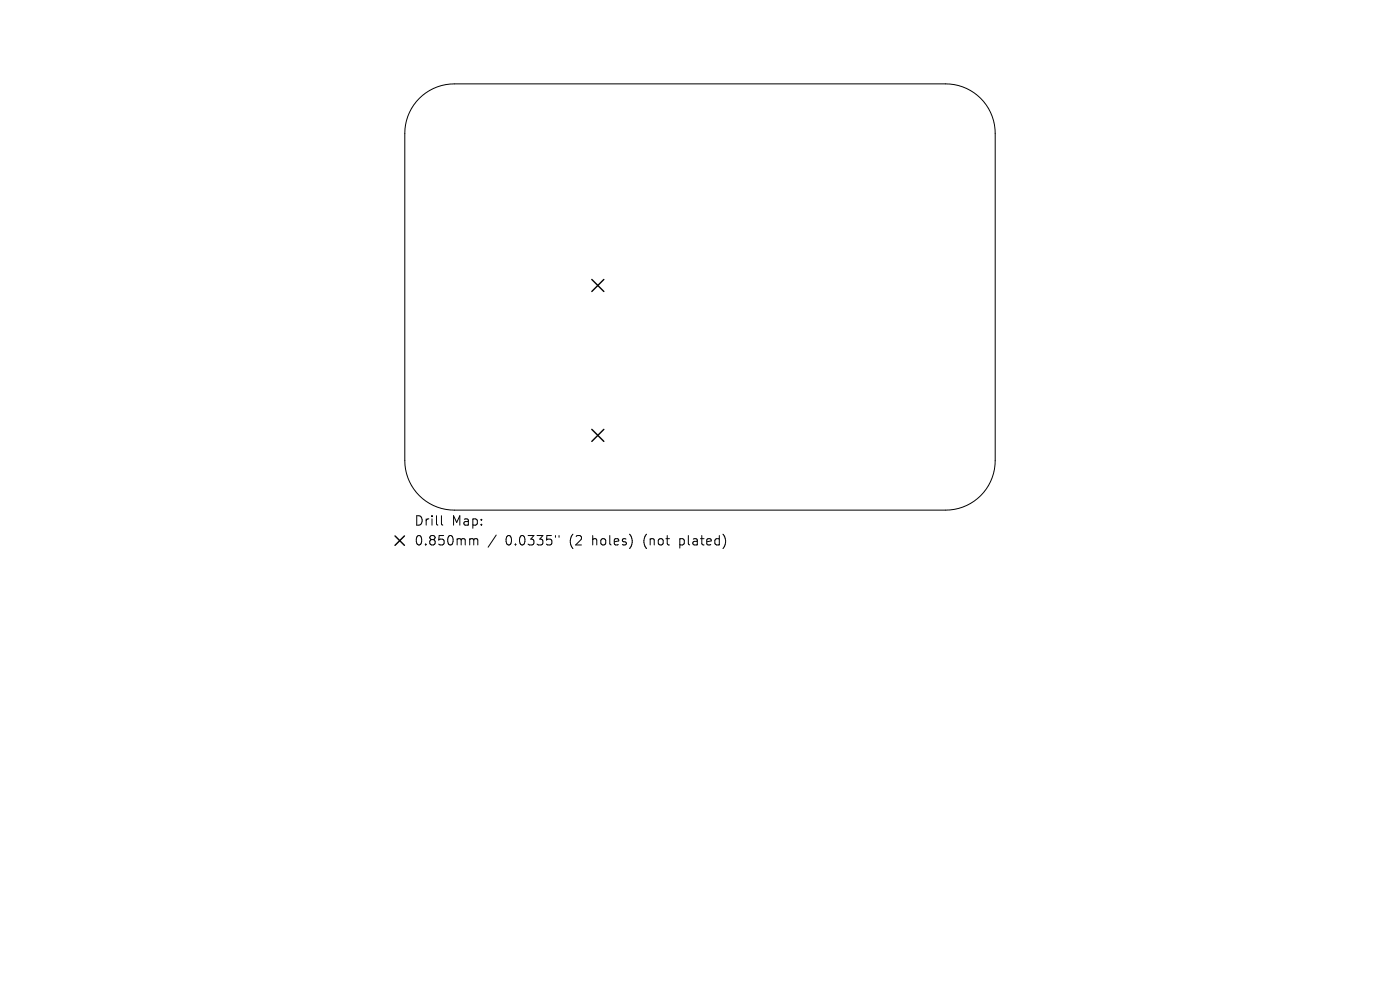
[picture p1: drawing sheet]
<svg xmlns="http://www.w3.org/2000/svg" width="297mm" height="210mm" viewBox="0 0 297 210" stroke-linecap="round" stroke-linejoin="round" font-family="sans-serif">
<defs><g id="words">
<g font-size="2.8">
<text x="87.8" y="111.8">Drill</text>
<text x="95.8" y="111.8">Map:</text>
<text x="87.8" y="116">0.850mm</text>
<text x="107.2" y="116">0.0335&quot;</text>
<text x="121" y="116">(2</text>
<text x="125.9" y="116">holes)</text>
<text x="137" y="116">(not</text>
<text x="144.8" y="116">plated)</text>
</g>
</g></defs>
<path d="M89 20.9a10.5 10.5 0 0 1 7.4-3.1h104.2a10.5 10.5 0 0 1 10.5 10.5v69.4a10.5 10.5 0 0 1-10.5 10.5h-104.2a10.5 10.5 0 0 1-10.5-10.5v-69.4a10.5 10.5 0 0 1 3.1-7.4zM93.6 109.4v1.7l.3 .3M99.9 114.3h.3l.3 .3M100.5 114.6l.3-.3 .5 .1 .1 1.2M100.5 114.6v1M105.3 113.5l-1.7 2.6M117.8 113.6v.4M118.6 113.6v.4" fill="none" stroke="#000" stroke-width=".21"/>
<path d="M125.6 59.3l2.5 2.5M128.1 59.3l-2.5 2.5M125.6 91.1l2.5 2.5M128.1 91.1l-2.5 2.5M83.8 113.7l2 2M85.8 113.7l-2 2" fill="none" stroke="#000" stroke-width=".3"/>
<use href="#words"/>
</svg>
